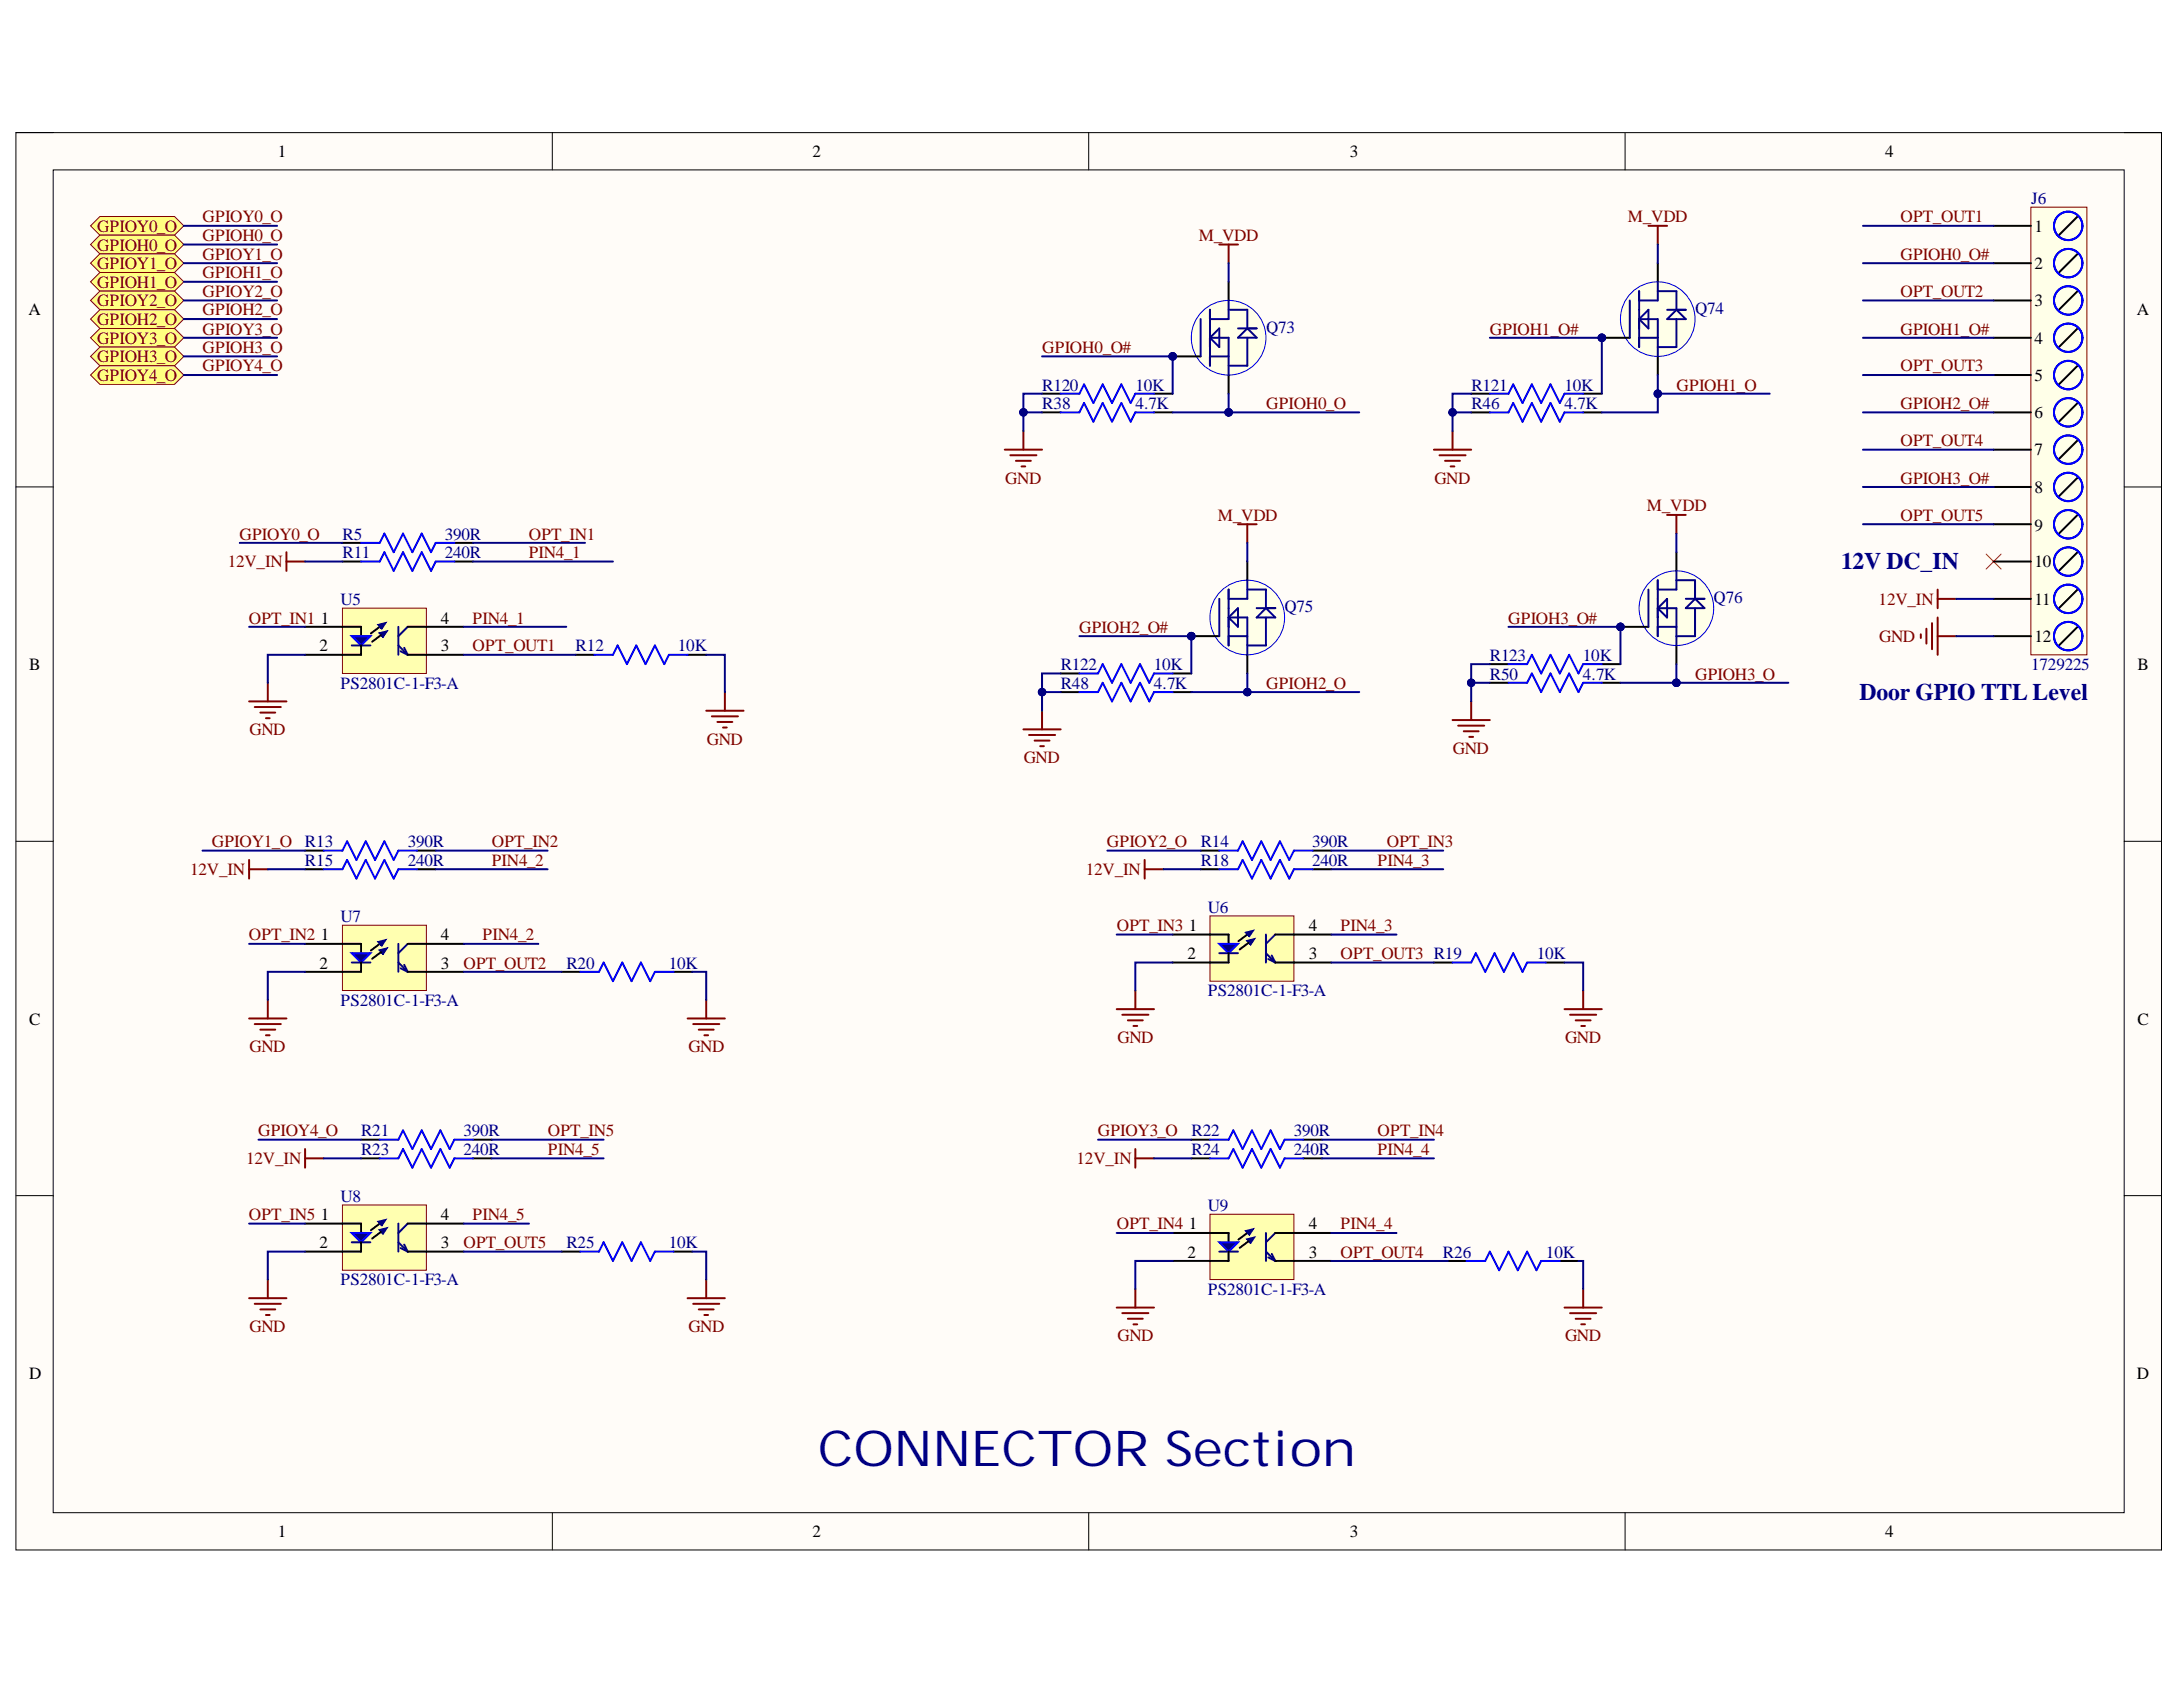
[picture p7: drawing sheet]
<svg xmlns="http://www.w3.org/2000/svg" width="279mm" height="216mm" viewBox="0 0 279 216" stroke-linecap="round" stroke-linejoin="round" font-family="sans-serif">
<defs><g id="words">
<text font-size="6.3" fill="#000080" x="104.7" y="187.6">CONNECTOR Section</text>
<g font-size="3" fill="#000080">
<text x="235.6" y="72.9">12V DC_IN</text>
<text x="238" y="89.6">Door GPIO TTL Level</text>
</g>
<g font-size="2.2">
<text x="35.6" y="20.1">1</text>
<text x="104" y="20.1">2</text>
<text x="172.8" y="20.1">3</text>
<text x="241.3" y="20.1">4</text>
<text x="260.4" y="29.6">1</text>
<text x="260.4" y="34.5">2</text>
<text x="3.6" y="40.4">A</text>
<text x="260.4" y="39.2">3</text>
<text x="273.5" y="40.4">A</text>
<text x="260.4" y="44">4</text>
<text x="260.4" y="48.7">5</text>
<text x="260.4" y="53.5">6</text>
<text x="260.4" y="58.3">7</text>
<text x="260.4" y="63.1">8</text>
<text x="260.4" y="67.9">9</text>
<text x="260.4" y="72.6">10</text>
<text x="260.4" y="77.4">11</text>
<text x="40.9" y="83.3">2</text>
<text x="41.1" y="79.8">1</text>
<text x="56.4" y="83.3">3</text>
<text x="56.4" y="79.8">4</text>
<text x="260.4" y="82.2">12</text>
<text x="3.7" y="85.7">B</text>
<text x="273.6" y="85.7">B</text>
<text x="152.2" y="119.2">1</text>
<text x="167.5" y="119.2">4</text>
<text x="40.9" y="124">2</text>
<text x="41.1" y="120.3">1</text>
<text x="56.4" y="124">3</text>
<text x="56.4" y="120.3">4</text>
<text x="152" y="122.8">2</text>
<text x="167.5" y="122.8">3</text>
<text x="3.7" y="131.1">C</text>
<text x="273.6" y="131.1">C</text>
<text x="40.9" y="159.8">2</text>
<text x="41.1" y="156.1">1</text>
<text x="56.4" y="159.8">3</text>
<text x="56.4" y="156.1">4</text>
<text x="152" y="161">2</text>
<text x="152.2" y="157.3">1</text>
<text x="167.5" y="161">3</text>
<text x="167.5" y="157.3">4</text>
<text x="3.7" y="176.5">D</text>
<text x="273.5" y="176.5">D</text>
<text x="35.6" y="196.8">1</text>
<text x="104" y="196.8">2</text>
<text x="172.8" y="196.8">3</text>
<text x="241.3" y="196.8">4</text>
</g>
<g font-size="2.2" fill="#800000">
<text x="12.4" y="29.6">GPIOY0_O</text>
<text x="25.9" y="28.5">GPIOY0_O</text>
<text x="208.3" y="28.5">M_VDD</text>
<text x="243.2" y="28.5">OPT_OUT1</text>
<text x="12.4" y="32.1">GPIOH0_O</text>
<text x="12.4" y="34.5">GPIOY1_O</text>
<text x="25.9" y="30.8">GPIOH0_O</text>
<text x="25.9" y="33.3">GPIOY1_O</text>
<text x="25.9" y="35.6">GPIOH1_O</text>
<text x="153.4" y="30.8">M_VDD</text>
<text x="243.2" y="33.3">GPIOH0_O#</text>
<text x="12.4" y="36.8">GPIOH1_O</text>
<text x="12.4" y="39.2">GPIOY2_O</text>
<text x="12.4" y="41.6">GPIOH2_O</text>
<text x="25.9" y="38">GPIOY2_O</text>
<text x="25.9" y="40.4">GPIOH2_O</text>
<text x="243.2" y="38">OPT_OUT2</text>
<text x="12.4" y="44">GPIOY3_O</text>
<text x="12.4" y="46.4">GPIOH3_O</text>
<text x="25.9" y="42.8">GPIOY3_O</text>
<text x="25.9" y="45.2">GPIOH3_O</text>
<text x="25.9" y="47.5">GPIOY4_O</text>
<text x="133.4" y="45.2">GPIOH0_O#</text>
<text x="190.7" y="42.8">GPIOH1_O#</text>
<text x="243.2" y="42.8">GPIOH1_O#</text>
<text x="243.2" y="47.5">OPT_OUT3</text>
<text x="12.4" y="48.7">GPIOY4_O</text>
<text x="162" y="52.4">GPIOH0_O</text>
<text x="214.6" y="50">GPIOH1_O</text>
<text x="243.2" y="52.4">GPIOH2_O#</text>
<text x="243.2" y="57.1">OPT_OUT4</text>
<text x="128.7" y="61.9">GND</text>
<text x="183.6" y="61.9">GND</text>
<text x="210.8" y="65.4">M_VDD</text>
<text x="243.2" y="61.9">GPIOH3_O#</text>
<text x="30.7" y="69.1">GPIOY0_O</text>
<text x="67.7" y="69.1">OPT_IN1</text>
<text x="67.7" y="71.4">PIN4_1</text>
<text x="155.9" y="66.6">M_VDD</text>
<text x="243.2" y="66.6">OPT_OUT5</text>
<text x="29.1" y="72.6">12V_IN</text>
<text x="240.4" y="77.4">12V_IN</text>
<text x="31.9" y="79.8">OPT_IN1</text>
<text x="60.5" y="79.8">PIN4_1</text>
<text x="60.5" y="83.3">OPT_OUT1</text>
<text x="138.1" y="81">GPIOH2_O#</text>
<text x="193" y="79.8">GPIOH3_O#</text>
<text x="240.5" y="82.2">GND</text>
<text x="162" y="88.2">GPIOH2_O</text>
<text x="217" y="87">GPIOH3_O</text>
<text x="31.9" y="94.1">GND</text>
<text x="90.5" y="95.3">GND</text>
<text x="131" y="97.7">GND</text>
<text x="186" y="96.5">GND</text>
<text x="24.3" y="112">12V_IN</text>
<text x="27.1" y="108.4">GPIOY1_O</text>
<text x="62.9" y="108.4">OPT_IN2</text>
<text x="62.9" y="110.8">PIN4_2</text>
<text x="139" y="112">12V_IN</text>
<text x="141.7" y="108.4">GPIOY2_O</text>
<text x="176.3" y="110.8">PIN4_3</text>
<text x="177.5" y="108.4">OPT_IN3</text>
<text x="142.9" y="119.2">OPT_IN3</text>
<text x="171.6" y="119.2">PIN4_3</text>
<text x="31.9" y="120.3">OPT_IN2</text>
<text x="59.3" y="124">OPT_OUT2</text>
<text x="61.8" y="120.3">PIN4_2</text>
<text x="171.6" y="122.8">OPT_OUT3 R19</text>
<text x="31.9" y="134.7">GND</text>
<text x="88.1" y="134.7">GND</text>
<text x="143" y="133.5">GND</text>
<text x="200.3" y="133.5">GND</text>
<text x="31.5" y="149">12V_IN</text>
<text x="33" y="145.4">GPIOY4_O</text>
<text x="70.1" y="145.4">OPT_IN5</text>
<text x="70.1" y="147.8">PIN4_5</text>
<text x="137.8" y="149">12V_IN</text>
<text x="140.5" y="145.4">GPIOY3_O</text>
<text x="176.3" y="145.4">OPT_IN4</text>
<text x="176.3" y="147.8">PIN4_4</text>
<text x="31.9" y="156.1">OPT_IN5</text>
<text x="59.3" y="159.8">OPT_OUT5</text>
<text x="60.5" y="156.1">PIN4_5</text>
<text x="142.9" y="157.3">OPT_IN4</text>
<text x="171.6" y="161">OPT_OUT4</text>
<text x="171.6" y="157.3">PIN4_4</text>
<text x="31.9" y="170.5">GND</text>
<text x="88.1" y="170.5">GND</text>
<text x="143" y="171.7">GND</text>
<text x="200.3" y="171.7">GND</text>
</g>
<g font-size="2.2" fill="#000080">
<text x="260" y="26.1">J6</text>
<text x="217" y="40.2">Q74</text>
<text x="162" y="42.6">Q73</text>
<text x="133.4" y="52.4">R38</text>
<text x="133.4" y="50">R120</text>
<text x="145.3" y="52.4">4.7K</text>
<text x="145.3" y="50">10K</text>
<text x="188.3" y="52.4">R46</text>
<text x="188.3" y="50">R121</text>
<text x="200.2" y="52.4">4.7K</text>
<text x="200.2" y="50">10K</text>
<text x="43.8" y="69.1">R5</text>
<text x="43.8" y="71.4">R11</text>
<text x="56.9" y="69.1">390R</text>
<text x="56.9" y="71.4">240R</text>
<text x="43.6" y="77.4">U5</text>
<text x="219.3" y="77.2">Q76</text>
<text x="73.7" y="83.3">R12</text>
<text x="86.8" y="83.3">10K</text>
<text x="164.4" y="78.4">Q75</text>
<text x="43.6" y="88.2">PS2801C-1-F3-A</text>
<text x="135.8" y="88.2">R48</text>
<text x="135.8" y="85.7">R122</text>
<text x="147.7" y="88.2">4.7K</text>
<text x="147.7" y="85.7">10K</text>
<text x="190.7" y="87">R50</text>
<text x="190.7" y="84.5">R123</text>
<text x="202.6" y="87">4.7K</text>
<text x="202.6" y="84.5">10K</text>
<text x="260" y="85.7">1729225</text>
<text x="39" y="108.4">R13</text>
<text x="39" y="110.8">R15</text>
<text x="52.2" y="108.4">390R</text>
<text x="52.2" y="110.8">240R</text>
<text x="153.7" y="108.4">R14</text>
<text x="153.7" y="110.8">R18</text>
<text x="168" y="108.4">390R</text>
<text x="168" y="110.8">240R</text>
<text x="43.6" y="118">U7</text>
<text x="154.6" y="116.8">U6</text>
<text x="72.5" y="124">R20</text>
<text x="85.6" y="124">10K</text>
<text x="196.7" y="122.8">10K</text>
<text x="43.6" y="128.7">PS2801C-1-F3-A</text>
<text x="154.6" y="127.5">PS2801C-1-F3-A</text>
<text x="46.2" y="145.4">R21</text>
<text x="46.2" y="147.8">R23</text>
<text x="59.3" y="145.4">390R</text>
<text x="59.3" y="147.8">240R</text>
<text x="152.5" y="145.4">R22</text>
<text x="152.5" y="147.8">R24</text>
<text x="165.6" y="145.4">390R</text>
<text x="165.6" y="147.8">240R</text>
<text x="43.6" y="153.8">U8</text>
<text x="154.6" y="155">U9</text>
<text x="72.5" y="159.8">R25</text>
<text x="85.6" y="159.8">10K</text>
<text x="184.7" y="161">R26</text>
<text x="197.9" y="161">10K</text>
<text x="43.6" y="164.5">PS2801C-1-F3-A</text>
<text x="154.6" y="165.7">PS2801C-1-F3-A</text>
</g>
</g></defs>
<path d="M2 17h274.6v181.4h-274.6z" fill-rule="evenodd" fill="#fffcf8"/>
<path d="M2 17h274.6v181.4h-274.6z" fill="none" stroke="#000" stroke-width=".13"/>
<path d="M6.8 21.7h265.1v171.9h-265.1z" fill-rule="evenodd" fill="#fffcf8"/>
<g fill="none" stroke="#000" stroke-width=".13">
<path d="M2 17h4.8M70.7 17v4.7M139.3 17v4.7M208 17v4.7M271.9 17h4.7v4.7M6.8 21.7h265.1v171.9h-265.1zM2 62.3h4.8M271.9 62.3h4.7M2 107.7h4.8M271.9 107.7h4.7M2 153h4.8M271.9 153h4.7"/>
<path d="M70.7 193.6v4.8M139.3 193.6v4.8M208 193.6v4.8M276.6 193.6v4.8"/>
</g>
<path d="M247.3 79.7v3.4M248 75.5v2.3M248 79v4.8M248 76.6h2.4M245.8 81.2v.4M246.6 80.5v1.9M248 81.4h2.4" fill="none" stroke="#800000" stroke-width=".25"/>
<path d="M11.6 28.9l1.2-1.2h9.5l1.2 1.2-1.2 1.2h-9.5z" fill-rule="evenodd" fill="#ffff80"/>
<path d="M11.6 28.9l1.2-1.2h9.5l1.2 1.2-1.2 1.2h-9.5z" fill="none" stroke="#800000" stroke-width=".13"/>
<path d="M12.8 30.1h9.5l1.2 1.2-1.2 1.2h-9.5l-1.2-1.2z" fill-rule="evenodd" fill="#ffff80"/>
<path d="M12.8 30.1h9.5l1.2 1.2-1.2 1.2h-9.5l-1.2-1.2z" fill="none" stroke="#800000" stroke-width=".13"/>
<path d="M11.6 33.7l1.2-1.2h9.5l1.2 1.2-1.2 1.2h-9.5z" fill-rule="evenodd" fill="#ffff80"/>
<path d="M11.6 33.7l1.2-1.2h9.5l1.2 1.2-1.2 1.2h-9.5z" fill="none" stroke="#800000" stroke-width=".13"/>
<path d="M11.6 36.1l1.2-1.2h9.5l1.2 1.2-1.2 1.2h-9.5z" fill-rule="evenodd" fill="#ffff80"/>
<path d="M11.6 36.1l1.2-1.2h9.5l1.2 1.2-1.2 1.2h-9.5z" fill="none" stroke="#800000" stroke-width=".13"/>
<path d="M11.6 38.4l1.2-1.1h9.5l1.2 1.1-1.2 1.2h-9.5z" fill-rule="evenodd" fill="#ffff80"/>
<path d="M11.6 38.4l1.2-1.1h9.5l1.2 1.1-1.2 1.2h-9.5z" fill="none" stroke="#800000" stroke-width=".13"/>
<path d="M11.6 40.8l1.2-1.2h9.5l1.2 1.2-1.2 1.2h-9.5z" fill-rule="evenodd" fill="#ffff80"/>
<path d="M11.6 40.8l1.2-1.2h9.5l1.2 1.2-1.2 1.2h-9.5z" fill="none" stroke="#800000" stroke-width=".13"/>
<path d="M11.6 43.2l1.2-1.2h9.5l1.2 1.2-1.2 1.2h-9.5z" fill-rule="evenodd" fill="#ffff80"/>
<path d="M11.6 43.2l1.2-1.2h9.5l1.2 1.2-1.2 1.2h-9.5z" fill="none" stroke="#800000" stroke-width=".13"/>
<path d="M11.6 45.6l1.2-1.2h9.5l1.2 1.2-1.2 1.2h-9.5z" fill-rule="evenodd" fill="#ffff80"/>
<path d="M11.6 45.6l1.2-1.2h9.5l1.2 1.2-1.2 1.2h-9.5z" fill="none" stroke="#800000" stroke-width=".13"/>
<path d="M11.6 48l1.2-1.2h9.5l1.2 1.2-1.2 1.2h-9.5z" fill-rule="evenodd" fill="#ffff80"/>
<path d="M11.6 48l1.2-1.2h9.5l1.2 1.2-1.2 1.2h-9.5z" fill="none" stroke="#800000" stroke-width=".13"/>
<path d="M133.4 52.8h2.4M147.7 52.8h2.4M188.3 52.8h2.4M202.6 52.8h2.4M135.8 88.6h2.3M150.1 88.6h2.4M190.7 87.4h2.4M205 87.4h2.4" fill="none" stroke="#000" stroke-width=".25"/>
<path d="M135.8 52.8h2.3l.6-1.2 1.2 2.4 1.2-2.4 1.2 2.4 1.2-2.4 1.2 2.4 .6-1.2h2.4M190.7 52.8h2.4l.6-1.2 1.2 2.4 1.2-2.4 1.2 2.4 1.1-2.4 1.2 2.4 .6-1.2h2.4M138.1 88.6h2.4l.6-1.2 1.2 2.4 1.2-2.4 1.2 2.4 1.2-2.4 1.2 2.4 .6-1.2h2.4M193.1 87.4h2.4l.6-1.2 1.2 2.4 1.1-2.4 1.2 2.4 1.2-2.4 1.2 2.4 .6-1.2h2.4" fill="none" stroke="#00f" stroke-width=".25"/>
<path d="M254.2 70.9l1.9 1.9M256.1 70.9l-1.9 1.9" fill="none" stroke="#f00" stroke-width=".13"/>
<path d="M259.9 26.5h7.2v57.3h-7.2z" fill-rule="evenodd" fill="#ffffe8"/>
<path d="M259.9 26.5h7.2v57.3h-7.2z" fill="none" stroke="#800000" stroke-width=".13"/>
<g fill="none" stroke="#000" stroke-width=".25">
<path d="M255.2 28.9h4.7M255.2 33.7h4.7M255.2 38.5h4.7M265.9 27.7l-2.4 2.4M265.9 32.5l-2.4 2.4M265.9 37.3l-2.4 2.3M255.2 43.2h4.7M255.2 48h4.7M255.2 52.8h4.7M255.2 57.6h4.7M265.9 42l-2.4 2.4M265.9 46.8l-2.4 2.4"/>
<path d="M265.9 51.6l-2.4 2.4M265.9 56.4l-2.4 2.3M255.2 62.3h4.7M255.2 67.1h4.7M255.2 71.9h4.7M255.2 76.6h4.7M265.9 61.1l-2.4 2.4M265.9 65.9l-2.4 2.4M265.9 70.7l-2.4 2.4M265.9 75.5l-2.4 2.3M255.2 81.4h4.7M265.9 80.2l-2.4 2.4"/>
</g>
<g fill="none" stroke="#00f" stroke-width=".25">
<circle cx="264.7" cy="33.7" r="1.82"/>
<circle cx="264.7" cy="28.9" r="1.82"/>
<circle cx="264.7" cy="38.5" r="1.82"/>
<circle cx="264.7" cy="43.2" r="1.82"/>
<circle cx="264.7" cy="48" r="1.82"/>
<circle cx="264.7" cy="52.8" r="1.82"/>
<circle cx="264.7" cy="57.5" r="1.82"/>
<circle cx="264.7" cy="62.3" r="1.82"/>
<circle cx="264.7" cy="76.6" r="1.82"/>
<circle cx="264.7" cy="71.9" r="1.82"/>
<circle cx="264.7" cy="67.1" r="1.82"/>
<circle cx="264.7" cy="81.4" r="1.82"/>
</g>
<circle cx="205" cy="43.2" r=".48" fill="#000080"/>
<circle cx="205" cy="43.2" r=".48" fill="none" stroke="#000080" stroke-width=".13"/>
<circle cx="212.2" cy="40.8" r="4.8" fill="#ffffe8"/>
<circle cx="212.2" cy="40.8" r="4.8" fill="none" stroke="#00f" stroke-width=".13"/>
<path d="M212.2 33.7v2.4M205 43.2h3.6M212.2 45.6v2.4" fill="none" stroke="#000" stroke-width=".25"/>
<circle cx="205" cy="43.2" r=".48" fill="#000080"/>
<circle cx="205" cy="43.2" r=".48" fill="none" stroke="#000080" stroke-width=".13"/>
<path d="M208.6 38.5v4.7M209.8 37.3v7.1M212.2 36.1v2.4h-2.4M212.2 37.3h2.4v2.3M213.4 39.6h2.4M209.8 40.8h2.4v4.8M209.8 43.2h2.4M209.8 40.8l1.2-1.2v2.4zM213.4 40.8l1.2-1.2 1.2 1.2zM214.6 40.8v3.6h-2.4" fill="none" stroke="#0c0087" stroke-width=".25"/>
<circle cx="152.5" cy="81.4" r=".48" fill="#000080"/>
<circle cx="152.5" cy="81.4" r=".48" fill="none" stroke="#000080" stroke-width=".13"/>
<circle cx="159.6" cy="79" r="4.8" fill="#ffffe8"/>
<circle cx="159.6" cy="79" r="4.8" fill="none" stroke="#00f" stroke-width=".13"/>
<path d="M159.6 71.9v2.4M152.5 81.4h3.6M159.6 83.8v2.4" fill="none" stroke="#000" stroke-width=".25"/>
<circle cx="152.5" cy="81.4" r=".48" fill="#000080"/>
<circle cx="152.5" cy="81.4" r=".48" fill="none" stroke="#000080" stroke-width=".13"/>
<path d="M156.1 76.6v4.8M157.2 79h2.4v4.8M157.2 75.4v7.2M157.2 79l1.2-1.2v2.4zM159.6 74.3v2.3h-2.4M159.6 75.4h2.4v2.4M160.8 77.8h2.4M162 79v3.6h-2.4M162 77.8l1.2 1.2h-2.4zM157.2 81.4h2.4" fill="none" stroke="#0c0087" stroke-width=".25"/>
<circle cx="207.4" cy="80.2" r=".48" fill="#000080"/>
<circle cx="207.4" cy="80.2" r=".48" fill="none" stroke="#000080" stroke-width=".13"/>
<circle cx="214.6" cy="77.8" r="4.8" fill="#ffffe8"/>
<circle cx="214.6" cy="77.8" r="4.8" fill="none" stroke="#00f" stroke-width=".13"/>
<path d="M214.6 70.7v2.4M207.4 80.2h3.6M214.6 82.6v2.4" fill="none" stroke="#000" stroke-width=".25"/>
<circle cx="207.4" cy="80.2" r=".48" fill="#000080"/>
<circle cx="207.4" cy="80.2" r=".48" fill="none" stroke="#000080" stroke-width=".13"/>
<path d="M211 75.5v4.7M212.2 77.8h2.4v4.8M212.2 74.3v7.1M212.2 77.8l1.2-1.2v2.4zM214.6 73.1v2.4h-2.4M214.6 74.3h2.3v2.3M215.8 76.6h2.4M215.8 77.8l1.2-1.2 1.2 1.2zM216.9 77.8v3.6h-2.3M212.2 80.2h2.4" fill="none" stroke="#0c0087" stroke-width=".25"/>
<circle cx="150.1" cy="45.6" r=".48" fill="#000080"/>
<circle cx="150.1" cy="45.6" r=".48" fill="none" stroke="#000080" stroke-width=".13"/>
<circle cx="157.3" cy="43.2" r="4.8" fill="#ffffe8"/>
<circle cx="157.3" cy="43.2" r="4.8" fill="none" stroke="#00f" stroke-width=".13"/>
<path d="M157.2 36.1v2.3M150.1 45.6h3.6M157.2 48v2.4" fill="none" stroke="#000" stroke-width=".25"/>
<circle cx="150.1" cy="45.6" r=".48" fill="#000080"/>
<circle cx="150.1" cy="45.6" r=".48" fill="none" stroke="#000080" stroke-width=".13"/>
<path d="M154.9 39.6v7.2M157.2 38.4v2.4h-2.3M157.2 39.6h2.4v2.4M153.7 40.8v4.8M154.9 43.2h2.3v4.8M154.9 45.6h2.3M154.9 43.2l1.2-1.2v2.4zM158.5 43.2l1.1-1.2 1.2 1.2zM158.5 42h2.3M159.6 43.2v3.6h-2.4" fill="none" stroke="#0c0087" stroke-width=".25"/>
<g fill="none" stroke="#800000" stroke-width=".25">
<path d="M156.1 31.3h2.3M157.2 31.3v2.4M211 28.9h2.4M212.2 28.9v2.4M128.6 57.5h4.8M129.3 58.3h3.4M130 59h1.9M130.7 59.7h.5M131 55.2v2.3M183.5 57.6h4.8M184.2 58.3h3.4M184.9 59h2"/>
<path d="M185.7 59.7h.4M185.9 55.2v2.4M36.7 70.7v2.4M36.7 71.9h2.3M158.4 67.1h2.4M159.6 67.1v2.4M213.4 65.9h2.4M214.6 65.9v2.4M31.9 89.8h4.8M32.6 90.5h3.3M33.3 91.2h1.9M34 91.9h.5"/>
<path d="M34.3 87.4v2.4M90.4 91h4.8M91.1 91.7h3.3M91.8 92.4h1.9M92.5 93.1h.5M92.8 88.6v2.4M131 93.3h4.8M131.7 94.1h3.3M132.4 94.8h1.9M133.1 95.5h.5M133.4 91v2.3M185.9 92.2h4.8"/>
<path d="M186.6 92.9h3.4M187.3 93.6h1.9M188.1 94.3h.4M188.3 89.8v2.4M31.9 111.2h2.4M31.9 110.1v2.3M146.5 110.1v2.3M146.5 111.2h2.4M31.9 130.3h4.8M32.6 131.1h3.3M33.3 131.8h1.9M34 132.5h.5"/>
<path d="M34.3 128v2.3M88 130.3h4.8M88.7 131.1h3.4M89.4 131.8h1.9M90.2 132.5h.4M90.4 128v2.3M142.9 129.1h4.8M143.6 129.9h3.4M144.4 130.6h1.9M145.1 131.3h.5M145.3 126.8v2.3M200.2 129.1h4.8"/>
<path d="M200.9 129.9h3.4M201.7 130.6h1.9M202.4 131.3h.5M202.6 126.8v2.3M39 148.2h2.4M39 147.1v2.3M145.3 147.1v2.3M145.3 148.2h2.4M31.9 166.1h4.8M32.6 166.9h3.3M33.3 167.6h1.9M34 168.3h.5"/>
<path d="M34.3 163.8v2.3M88 166.1h4.8M88.7 166.9h3.4M89.4 167.6h1.9M90.2 168.3h.4M90.4 163.8v2.3M142.9 167.3h4.8M143.6 168.1h3.4M144.4 168.8h1.9M145.1 169.5h.5M145.3 164.9v2.4M200.2 167.3h4.8"/>
<path d="M200.9 168.1h3.4M201.7 168.8h1.9M202.4 169.5h.5M202.6 165v2.3"/>
</g>
<path d="M133.4 50.4h2.4M147.7 50.4h2.4M188.3 50.4h2.4M202.6 50.4h2.4M135.8 86.2h2.3M150.1 86.2h2.4M190.7 85h2.4M205 85h2.4" fill="none" stroke="#000" stroke-width=".25"/>
<path d="M135.8 50.4h2.3l.6-1.2 1.2 2.4 1.2-2.4 1.2 2.4 1.2-2.4 1.2 2.4 .6-1.2h2.4M190.7 50.4h2.4l.6-1.2 1.2 2.4 1.2-2.4 1.2 2.4 1.1-2.4 1.2 2.4 .6-1.2h2.4M138.1 86.2h2.4l.6-1.2 1.2 2.4 1.2-2.4 1.2 2.4 1.2-2.4 1.2 2.4 .6-1.2h2.4M193.1 85h2.4l.6-1.2 1.2 2.4 1.1-2.4 1.2 2.4 1.2-2.4 1.2 2.4 .6-1.2h2.4" fill="none" stroke="#00f" stroke-width=".25"/>
<path d="M43.8 77.8h10.8v8.4h-10.8z" fill-rule="evenodd" fill="#ffffb0"/>
<path d="M43.8 77.8h10.8v8.4h-10.8z" fill="none" stroke="#800000" stroke-width=".13"/>
<path d="M39 80.2h4.8M39 83.8h4.8M48.6 80.2l-1.1 .9" fill="none" stroke="#000" stroke-width=".25"/>
<path d="M48.3 79.9l1.1-.2-.5 .8z" fill-rule="evenodd" fill="#0c0087"/>
<path d="M48.3 79.9l1.1-.2-.5 .8z" fill="none" stroke="#0c0087" stroke-width=".13"/>
<path d="M48.5 81l1.1-.3-.6 .9z" fill-rule="evenodd" fill="#0c0087"/>
<path d="M48.5 81l1.1-.3-.6 .9z" fill="none" stroke="#0c0087" stroke-width=".13"/>
<path d="M43.8 80.2h2.4v1.2M48.8 81.3l-1.2 .8" fill="none" stroke="#000" stroke-width=".25"/>
<path d="M45 81.4h2.4l-1.2 1.2z" fill="#0c0087"/>
<path d="M45 81.4h2.4l-1.2 1.2z" fill="none" stroke="#00f" stroke-width=".25"/>
<path d="M45 82.6h2.4M51 80.2v3.6M51 82.6l1.2 1.2M51.3 83.3l.9 .5M51.7 82.9l.5 .9M52.2 80.2l-1.2 1.2" fill="none" stroke="#11037f" stroke-width=".25"/>
<path d="M46.2 82.6v1.2h-2.4M52.2 83.8h7.1M52.2 80.2h7.1" fill="none" stroke="#000" stroke-width=".25"/>
<path d="M43.8 118.4h10.8v8.4h-10.8z" fill-rule="evenodd" fill="#ffffb0"/>
<path d="M43.8 118.4h10.8v8.4h-10.8z" fill="none" stroke="#800000" stroke-width=".13"/>
<path d="M39 120.8h4.8M39 124.4h4.8M48.6 120.8l-1.1 .8" fill="none" stroke="#000" stroke-width=".25"/>
<path d="M48.3 120.5l1.1-.3-.5 .9z" fill-rule="evenodd" fill="#0c0087"/>
<path d="M48.3 120.5l1.1-.3-.5 .9z" fill="none" stroke="#0c0087" stroke-width=".13"/>
<path d="M48.5 121.6l1.1-.3-.6 .8z" fill-rule="evenodd" fill="#0c0087"/>
<path d="M48.5 121.6l1.1-.3-.6 .8z" fill="none" stroke="#0c0087" stroke-width=".13"/>
<path d="M43.8 120.8h2.4v1.2M48.8 121.9l-1.2 .8" fill="none" stroke="#000" stroke-width=".25"/>
<path d="M45 122h2.4l-1.2 1.2z" fill="#0c0087"/>
<path d="M45 122h2.4l-1.2 1.2z" fill="none" stroke="#00f" stroke-width=".25"/>
<path d="M45 123.2h2.4M51 120.8v3.6M51 123.2l1.2 1.2M51.3 123.9l.9 .5M51.7 123.5l.5 .9M52.2 120.8l-1.2 1.2" fill="none" stroke="#11037f" stroke-width=".25"/>
<path d="M46.2 123.2v1.2h-2.4M52.2 124.4h7.1M52.2 120.8h7.1" fill="none" stroke="#000" stroke-width=".25"/>
<path d="M43.8 154.2h10.8v8.4h-10.8z" fill-rule="evenodd" fill="#ffffb0"/>
<path d="M43.8 154.2h10.8v8.4h-10.8z" fill="none" stroke="#800000" stroke-width=".13"/>
<path d="M39 156.6h4.8M48.6 156.6l-1.1 .8M39 160.2h4.8" fill="none" stroke="#000" stroke-width=".25"/>
<path d="M48.3 156.3l1.1-.3-.5 .9z" fill-rule="evenodd" fill="#0c0087"/>
<path d="M48.3 156.3l1.1-.3-.5 .9z" fill="none" stroke="#0c0087" stroke-width=".13"/>
<path d="M48.5 157.4l1.1-.3-.6 .8z" fill-rule="evenodd" fill="#0c0087"/>
<path d="M48.5 157.4l1.1-.3-.6 .8z" fill="none" stroke="#0c0087" stroke-width=".13"/>
<path d="M43.8 156.6h2.4v1.2M48.8 157.7l-1.2 .8" fill="none" stroke="#000" stroke-width=".25"/>
<path d="M45 157.8h2.4l-1.2 1.2z" fill="#0c0087"/>
<path d="M45 157.8h2.4l-1.2 1.2z" fill="none" stroke="#00f" stroke-width=".25"/>
<path d="M45 159h2.4M51 156.6v3.6M51 159l1.2 1.2M51.3 159.7l.9 .5M51.7 159.3l.5 .9M52.2 156.6l-1.2 1.2" fill="none" stroke="#11037f" stroke-width=".25"/>
<path d="M46.2 159v1.2h-2.4M52.2 156.6h7.1M52.2 160.2h7.1" fill="none" stroke="#000" stroke-width=".25"/>
<path d="M154.9 155.4h10.7v8.4h-10.7z" fill-rule="evenodd" fill="#ffffb0"/>
<path d="M154.9 155.4h10.7v8.4h-10.7z" fill="none" stroke="#800000" stroke-width=".13"/>
<path d="M150.1 157.8h4.8M159.6 157.8l-1.1 .8M150.1 161.4h4.8" fill="none" stroke="#000" stroke-width=".25"/>
<path d="M159.4 157.5l1.1-.3-.6 .9z" fill-rule="evenodd" fill="#0c0087"/>
<path d="M159.4 157.5l1.1-.3-.6 .9z" fill="none" stroke="#0c0087" stroke-width=".13"/>
<path d="M159.5 158.6l1.1-.3-.5 .8z" fill-rule="evenodd" fill="#0c0087"/>
<path d="M159.5 158.6l1.1-.3-.5 .8z" fill="none" stroke="#0c0087" stroke-width=".13"/>
<path d="M154.9 157.8h2.3v1.2M159.8 158.9l-1.1 .8" fill="none" stroke="#000" stroke-width=".25"/>
<path d="M156.1 159h2.3l-1.2 1.2z" fill="#0c0087"/>
<path d="M156.1 159h2.3l-1.2 1.2z" fill="none" stroke="#00f" stroke-width=".25"/>
<path d="M162 157.8v3.6M163.2 157.8l-1.2 1.2M156.1 160.2h2.3M162 160.2l1.2 1.2M162.3 160.9l.9 .5M162.8 160.5l.4 .9" fill="none" stroke="#11037f" stroke-width=".25"/>
<path d="M163.2 157.8h7.2M157.2 160.2v1.2h-2.3M163.2 161.4h7.2" fill="none" stroke="#000" stroke-width=".25"/>
<path d="M154.9 117.2h10.7v8.4h-10.7z" fill-rule="evenodd" fill="#ffffb0"/>
<path d="M154.9 117.2h10.7v8.4h-10.7z" fill="none" stroke="#800000" stroke-width=".13"/>
<path d="M150.1 119.6h4.8M159.6 119.6l-1.1 .8M150.1 123.2h4.8" fill="none" stroke="#000" stroke-width=".25"/>
<path d="M159.4 119.3l1.1-.3-.6 .9z" fill-rule="evenodd" fill="#0c0087"/>
<path d="M159.4 119.3l1.1-.3-.6 .9z" fill="none" stroke="#0c0087" stroke-width=".13"/>
<path d="M159.5 120.4l1.1-.3-.5 .8z" fill-rule="evenodd" fill="#0c0087"/>
<path d="M159.5 120.4l1.1-.3-.5 .8z" fill="none" stroke="#0c0087" stroke-width=".13"/>
<path d="M154.9 119.6h2.3v1.2M159.8 120.7l-1.1 .8" fill="none" stroke="#000" stroke-width=".25"/>
<path d="M156.1 120.8h2.3l-1.2 1.2z" fill="#0c0087"/>
<g fill="none" stroke="#00f" stroke-width=".25">
<path d="M46.2 69.5h2.4l.6-1.2 1.2 2.4 1.2-2.4 1.2 2.4 1.2-2.4 1.2 2.4 .6-1.2h2.4M46.2 71.9h2.4l.6-1.2 1.2 2.4 1.2-2.4 1.2 2.4 1.2-2.4 1.2 2.4 .6-1.2h2.4M76.1 83.8h2.3l.6-1.2 1.2 2.4 1.2-2.4 1.2 2.4 1.2-2.4 1.2 2.4 .6-1.2h2.4M41.4 108.9h2.4l.6-1.2 1.2 2.4 1.2-2.4 1.2 2.4 1.2-2.4 1.2 2.4 .6-1.2h2.4M41.4 111.2h2.4l.6-1.1 1.2 2.3 1.2-2.3 1.2 2.3 1.2-2.3 1.2 2.3 .6-1.2h2.4M156.1 108.9h2.3l.6-1.2 1.2 2.4 1.2-2.4 1.2 2.4 1.2-2.4 1.2 2.4 .6-1.2h2.4M156.1 111.2h2.3l.6-1.1 1.2 2.3 1.2-2.3 1.2 2.3 1.2-2.3 1.2 2.3 .6-1.2h2.4M74.3 124.4h2.4l.6-1.2 1.1 2.4 1.2-2.4 1.2 2.4 1.2-2.4 1.2 2.4 .6-1.2h2.4M156.1 120.8h2.3l-1.2 1.2zM185.9 123.2h2.4l.6-1.2 1.2 2.4 1.2-2.4 1.2 2.4 1.2-2.4 1.2 2.4 .6-1.2h2.3M48.6 145.9h2.4l.6-1.2 1.2 2.4 1.2-2.4 1.2 2.4 1.2-2.4 1.2 2.4 .6-1.2h2.3M48.6 148.2h2.4l.6-1.1 1.2 2.3 1.2-2.3 1.2 2.3 1.2-2.3 1.2 2.3 .6-1.2h2.3"/>
<path d="M154.9 145.9h2.3l.7-1.2 1.1 2.4 1.2-2.4 1.2 2.4 1.2-2.4 1.2 2.4 .6-1.2h2.4M154.9 148.2h2.3l.7-1.1 1.1 2.3 1.2-2.3 1.2 2.3 1.2-2.3 1.2 2.3 .6-1.2h2.4M74.3 160.2h2.4l.6-1.2 1.1 2.4 1.2-2.4 1.2 2.4 1.2-2.4 1.2 2.4 .6-1.2h2.4M187.7 161.4h2.4l.6-1.2 1.2 2.4 1.2-2.4 1.2 2.4 1.2-2.4 1.2 2.4 .6-1.2h2.3"/>
</g>
<path d="M162 119.6v3.6M163.2 119.6l-1.2 1.2M156.1 122h2.3M162 122l1.2 1.2M162.3 122.7l.9 .5M162.8 122.3l.4 .9" fill="none" stroke="#11037f" stroke-width=".25"/>
<g fill="none" stroke="#000" stroke-width=".25">
<path d="M43.8 69.5h2.4M43.8 71.9h2.4M58.2 69.5h2.3M58.2 71.9h2.3M73.7 83.8h2.4M88 83.8h2.4M39 108.9h2.4M39 111.2h2.4M53.4 108.9h2.4M53.4 111.2h2.4M153.7 108.9h2.4M153.7 111.2h2.4"/>
<path d="M163.2 119.6h7.2M168 108.9h2.4M168 111.2h2.4M71.9 124.4h2.4M86.2 124.4h2.4M157.2 122v1.2h-2.3M163.2 123.2h7.2M183.5 123.2h2.4M197.8 123.2h2.4M46.2 145.9h2.4M46.2 148.2h2.4M60.5 145.9h2.4"/>
<path d="M60.5 148.2h2.4M152.5 145.9h2.4M152.5 148.2h2.4M166.8 145.9h2.4M166.8 148.2h2.4M71.9 160.2h2.4M86.2 160.2h2.4M185.3 161.4h2.4M199.6 161.4h2.4"/>
</g>
<g fill="none" stroke="#000080" stroke-width=".25">
<path d="M23.5 38.4h12M23.5 36.1h12M23.5 33.7h12M23.5 31.3h12M23.5 28.9h12M23.5 48h12M23.5 45.6h12M23.5 43.2h12M23.5 40.8h12M133.4 52.8h-2.4v2.4M30.7 69.5h13.1M39 71.9h4.8"/>
<path d="M60.5 69.5h14.4M60.5 71.9h17.9M214.6 68.3v2.4M31.9 80.2h7.1M39 83.8h-4.7v3.6M59.3 80.2h13.2M59.3 83.8h14.4M90.4 83.8h2.4v4.8M25.9 108.9h13.1M34.3 111.2h4.7M55.8 108.9h14.3M55.8 111.2h14.3"/>
<path d="M31.9 120.8h7.1M39 124.4h-4.7v3.6M59.3 120.8h9.6M59.3 124.4h12.6M88.6 124.4h1.8v3.6M31.9 156.6h7.1M33.1 145.9h13.1M41.4 148.2h4.8M59.3 156.6h8.4M62.9 145.9h14.4M62.9 148.2h14.4M39 160.2h-4.7v3.6"/>
<path d="M59.3 160.2h12.6M88.6 160.2h1.8v3.6"/>
</g>
<circle cx="131" cy="52.8" r=".48" fill="#000080"/>
<circle cx="131" cy="52.8" r=".48" fill="none" stroke="#000080" stroke-width=".13"/>
<path d="M133.4 50.4h-2.4v2.4" fill="none" stroke="#000080" stroke-width=".25"/>
<circle cx="131" cy="52.8" r=".48" fill="#000080"/>
<circle cx="131" cy="52.8" r=".48" fill="none" stroke="#000080" stroke-width=".13"/>
<path d="M135.8 88.6h-2.4v2.4" fill="none" stroke="#000080" stroke-width=".25"/>
<circle cx="133.4" cy="88.6" r=".48" fill="#000080"/>
<circle cx="133.4" cy="88.6" r=".48" fill="none" stroke="#000080" stroke-width=".13"/>
<path d="M135.8 86.2h-2.4v2.4" fill="none" stroke="#000080" stroke-width=".25"/>
<circle cx="133.4" cy="88.6" r=".48" fill="#000080"/>
<circle cx="133.4" cy="88.6" r=".48" fill="none" stroke="#000080" stroke-width=".13"/>
<path d="M133.4 45.6h16.7v4.8" fill="none" stroke="#000080" stroke-width=".25"/>
<circle cx="150.1" cy="45.6" r=".48" fill="#000080"/>
<circle cx="150.1" cy="45.6" r=".48" fill="none" stroke="#000080" stroke-width=".13"/>
<path d="M138.1 81.4h14.4v4.8" fill="none" stroke="#000080" stroke-width=".25"/>
<circle cx="152.5" cy="81.4" r=".48" fill="#000080"/>
<circle cx="152.5" cy="81.4" r=".48" fill="none" stroke="#000080" stroke-width=".13"/>
<path d="M150.1 52.8h7.1M141.7 108.9h12M142.9 119.6h7.2M148.9 111.2h4.8M150.1 123.2h-4.8v3.6M140.5 145.9h12M142.9 157.8h7.2M147.7 148.2h4.8M150.1 161.4h-4.8v3.5" fill="none" stroke="#000080" stroke-width=".25"/>
<circle cx="157.3" cy="52.8" r=".48" fill="#000080"/>
<circle cx="157.3" cy="52.8" r=".48" fill="none" stroke="#000080" stroke-width=".13"/>
<path d="M152.5 88.6h7.1" fill="none" stroke="#000080" stroke-width=".25"/>
<circle cx="159.6" cy="88.6" r=".48" fill="#000080"/>
<circle cx="159.6" cy="88.6" r=".48" fill="none" stroke="#000080" stroke-width=".13"/>
<path d="M157.2 52.8h16.8" fill="none" stroke="#000080" stroke-width=".25"/>
<circle cx="157.3" cy="52.8" r=".48" fill="#000080"/>
<circle cx="157.3" cy="52.8" r=".48" fill="none" stroke="#000080" stroke-width=".13"/>
<path d="M159.6 86.2v2.4h14.4" fill="none" stroke="#000080" stroke-width=".25"/>
<circle cx="159.6" cy="88.6" r=".48" fill="#000080"/>
<circle cx="159.6" cy="88.6" r=".48" fill="none" stroke="#000080" stroke-width=".13"/>
<path d="M188.3 50.4h-2.4v2.4h2.4M170.4 119.6h8.3M170.4 111.2h14.3M170.4 108.9h14.3M170.4 123.2h13.1M169.2 148.2h14.3M169.2 145.9h14.3M170.4 157.8h8.3M170.4 161.4h14.9" fill="none" stroke="#000080" stroke-width=".25"/>
<circle cx="185.9" cy="52.8" r=".48" fill="#000080"/>
<circle cx="185.9" cy="52.8" r=".48" fill="none" stroke="#000080" stroke-width=".13"/>
<path d="M188.3 87.4h2.4" fill="none" stroke="#000080" stroke-width=".25"/>
<circle cx="188.3" cy="87.4" r=".48" fill="#000080"/>
<circle cx="188.3" cy="87.4" r=".48" fill="none" stroke="#000080" stroke-width=".13"/>
<path d="M190.7 85h-2.4v4.8" fill="none" stroke="#000080" stroke-width=".25"/>
<circle cx="188.3" cy="87.4" r=".48" fill="#000080"/>
<circle cx="188.3" cy="87.4" r=".48" fill="none" stroke="#000080" stroke-width=".13"/>
<path d="M190.7 43.2h14.3v7.2" fill="none" stroke="#000080" stroke-width=".25"/>
<circle cx="205" cy="43.2" r=".48" fill="#000080"/>
<circle cx="205" cy="43.2" r=".48" fill="none" stroke="#000080" stroke-width=".13"/>
<path d="M193.1 80.2h14.3v4.8" fill="none" stroke="#000080" stroke-width=".25"/>
<circle cx="207.4" cy="80.2" r=".48" fill="#000080"/>
<circle cx="207.4" cy="80.2" r=".48" fill="none" stroke="#000080" stroke-width=".13"/>
<path d="M212.2 50.4v2.4h-7.2M200.2 123.2h2.4v3.6M202 161.4h.6v3.6" fill="none" stroke="#000080" stroke-width=".25"/>
<circle cx="212.2" cy="50.4" r=".48" fill="#000080"/>
<circle cx="212.2" cy="50.4" r=".48" fill="none" stroke="#000080" stroke-width=".13"/>
<path d="M207.4 87.4h7.2" fill="none" stroke="#000080" stroke-width=".25"/>
<circle cx="214.6" cy="87.4" r=".48" fill="#000080"/>
<circle cx="214.6" cy="87.4" r=".48" fill="none" stroke="#000080" stroke-width=".13"/>
<path d="M212.2 48v2.4h14.3" fill="none" stroke="#000080" stroke-width=".25"/>
<circle cx="212.2" cy="50.4" r=".48" fill="#000080"/>
<circle cx="212.2" cy="50.4" r=".48" fill="none" stroke="#000080" stroke-width=".13"/>
<path d="M214.6 87.4h14.3" fill="none" stroke="#000080" stroke-width=".25"/>
<circle cx="214.6" cy="87.4" r=".48" fill="#000080"/>
<circle cx="214.6" cy="87.4" r=".48" fill="none" stroke="#000080" stroke-width=".13"/>
<path d="M238.4 38.5h16.8M238.4 33.7h16.8M238.4 28.9h16.8M157.2 50.4v2.4M238.4 57.6h16.8M238.4 52.8h16.8M238.4 48h16.8M238.4 43.2h16.8M238.4 67.1h16.8M238.4 62.3h16.8M250.4 76.6h4.8M250.4 81.4h4.8" fill="none" stroke="#000080" stroke-width=".25"/>
<circle cx="157.3" cy="52.8" r=".48" fill="#000080"/>
<circle cx="157.3" cy="52.8" r=".48" fill="none" stroke="#000080" stroke-width=".13"/>
<path d="M157.2 33.7v2.4M185.9 52.8v2.4M159.6 69.5v2.4" fill="none" stroke="#000080" stroke-width=".25"/>
<circle cx="185.9" cy="52.8" r=".48" fill="#000080"/>
<circle cx="185.9" cy="52.8" r=".48" fill="none" stroke="#000080" stroke-width=".13"/>
<path d="M212.2 31.3v2.4M214.6 85v2.4" fill="none" stroke="#000080" stroke-width=".25"/>
<circle cx="214.6" cy="87.4" r=".48" fill="#000080"/>
<circle cx="214.6" cy="87.4" r=".48" fill="none" stroke="#000080" stroke-width=".13"/>
<use href="#words"/>
</svg>
